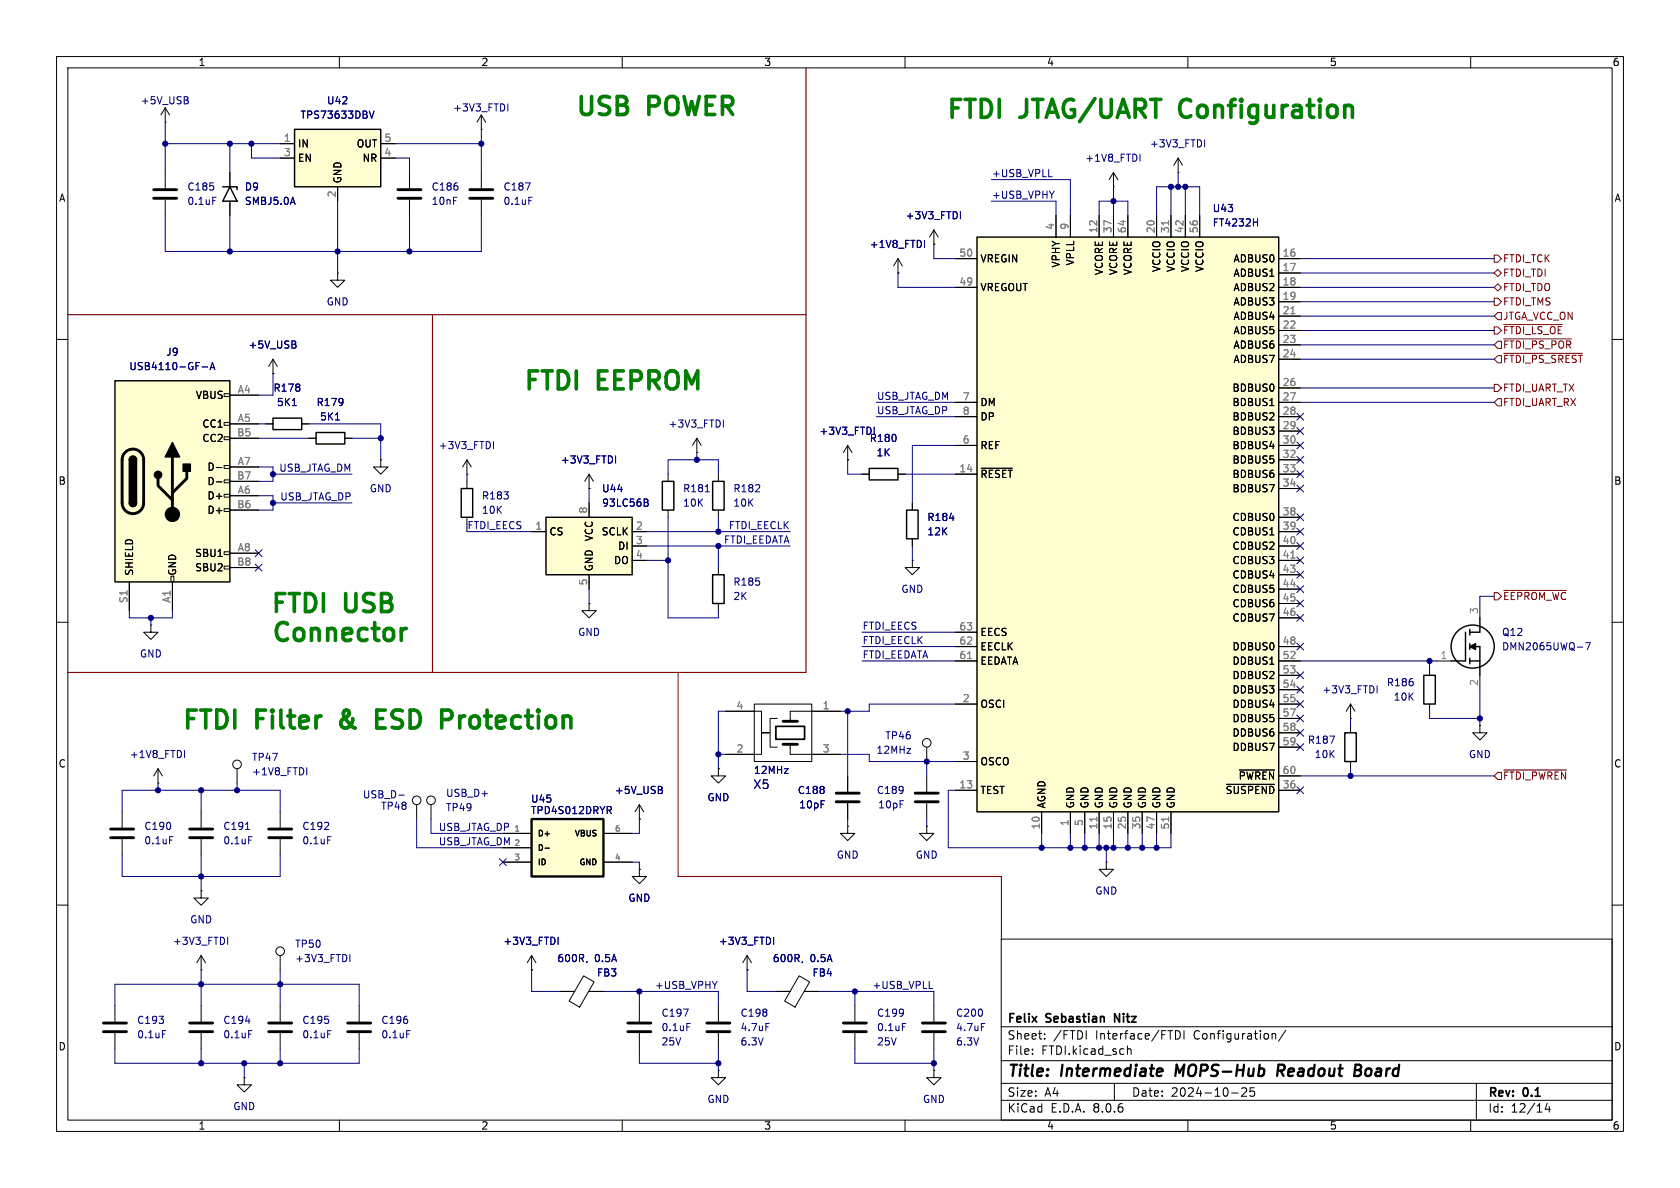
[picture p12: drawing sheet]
<svg xmlns="http://www.w3.org/2000/svg" width="297mm" height="210mm" viewBox="0 0 297 210" stroke-linecap="round" stroke-linejoin="round" font-family="sans-serif">
<defs><g id="words">
<g font-size="4.4" fill="#008000">
<text x="101.4" y="21.3">USB</text>
<text x="114.6" y="21.3">POWER</text>
<text x="166.9" y="21.8">FTDI</text>
<text x="180.5" y="21.8">JTAG/UART</text>
<text x="209.8" y="21.8">Configuration</text>
<text x="92.2" y="69.9">FTDI</text>
<text x="105.7" y="69.9">EEPROM</text>
<text x="47.5" y="109.2">FTDI</text>
<text x="61" y="109.2">USB</text>
<text x="47.6" y="114.3">Connector</text>
<text x="31.8" y="129.8">FTDI</text>
<text x="45.3" y="129.8">Filter</text>
<text x="61.4" y="129.8">&amp;</text>
<text x="69" y="129.8">ESD</text>
<text x="81.8" y="129.8">Protection</text>
</g>
<g font-size="2.8">
<text x="178" y="190.9">Title:</text>
<text x="187.7" y="190.9">Intermediate</text>
<text x="208.7" y="190.9">MOPS-Hub</text>
<text x="227.4" y="190.9">Readout</text>
<text x="241.9" y="190.9">Board</text>
</g>
<text font-size="2.1" fill="#000080" x="133.1" y="139.7">X5</text>
<g font-size="2.1">
<text x="178" y="184">Sheet:</text>
<text x="178" y="181.2">Felix</text>
<text x="185" y="181.2">Sebastian</text>
<text x="186.2" y="184">/FTDI</text>
<text x="193.7" y="184">Interface/FTDI</text>
<text x="197.7" y="181.2">Nitz</text>
<text x="211.2" y="184">Configuration/</text>
<text x="178" y="186.7">File:</text>
<text x="184.1" y="186.7">FTDI.kicad_sch</text>
<text x="178" y="196.9">KiCad</text>
<text x="178" y="194.1">Size:</text>
<text x="184.7" y="194.1">A4</text>
<text x="185.7" y="196.9">E.D.A.</text>
<text x="193.3" y="196.9">8.0.6</text>
<text x="200" y="194.1">Date:</text>
<text x="207" y="194.1">2024-10-25</text>
<text x="263" y="194.3">Rev:</text>
<text x="263" y="196.9">Id:</text>
<text x="267.1" y="196.9">12/14</text>
<text x="269.4" y="194.3">0.1</text>
</g>
<g font-size="1.8">
<text x="35" y="11.9">1</text>
<text x="85" y="11.9">2</text>
<text x="135" y="11.9">3</text>
<text x="185" y="11.9">4</text>
<text x="235" y="11.9">5</text>
<text x="285" y="11.9">6</text>
<text x="52.6" y="26.3">IN</text>
<text x="52.6" y="28.8">EN</text>
<text x="63" y="26.3">OUT</text>
<text x="64" y="28.8">NR</text>
<text x="10.3" y="35.9">A</text>
<text x="60.6" y="32.5" transform="rotate(-90 60.6 32.5)">GND</text>
<text x="285.3" y="35.9">A</text>
<text x="173.2" y="46.6">VREGIN</text>
<text x="187.6" y="47.4" transform="rotate(-90 187.6 47.4)">VPHY</text>
<text x="190.1" y="47" transform="rotate(-90 190.1 47)">VPLL</text>
<text x="218" y="46.6">ADBUS0</text>
<text x="173.2" y="51.7">VREGOUT</text>
<text x="195.2" y="48.7" transform="rotate(-90 195.2 48.7)">VCORE</text>
<text x="197.7" y="48.7" transform="rotate(-90 197.7 48.7)">VCORE</text>
<text x="200.3" y="48.7" transform="rotate(-90 200.3 48.7)">VCORE</text>
<text x="205.3" y="48.2" transform="rotate(-90 205.3 48.2)">VCCIO</text>
<text x="207.9" y="48.2" transform="rotate(-90 207.9 48.2)">VCCIO</text>
<text x="210.4" y="48.2" transform="rotate(-90 210.4 48.2)">VCCIO</text>
<text x="213" y="48.2" transform="rotate(-90 213 48.2)">VCCIO</text>
<text x="218" y="49.1">ADBUS1</text>
<text x="218" y="51.7">ADBUS2</text>
<text x="218" y="54.2">ADBUS3</text>
<text x="218" y="56.7">ADBUS4</text>
<text x="218" y="59.3">ADBUS5</text>
<text x="218" y="61.8">ADBUS6</text>
<text x="218" y="64.4">ADBUS7</text>
<text x="34.5" y="70.7">VBUS</text>
<text x="173.2" y="72">DM</text>
<text x="217.8" y="69.4">BDBUS0</text>
<text x="217.8" y="72">BDBUS1</text>
<text x="35.7" y="75.8">CC1</text>
<text x="173.2" y="74.5">DP</text>
<text x="217.8" y="74.5">BDBUS2</text>
<text x="217.8" y="77.1">BDBUS3</text>
<text x="35.7" y="78.3">CC2</text>
<text x="36.6" y="83.4">D-</text>
<text x="173.2" y="79.6">REF</text>
<text x="217.8" y="79.6">BDBUS4</text>
<text x="217.8" y="82.1">BDBUS5</text>
<text x="10.3" y="85.9">B</text>
<text x="36.6" y="88.5">D+</text>
<text x="36.6" y="86">D-</text>
<text x="173.2" y="84.7">~{RESET}</text>
<text x="217.8" y="84.7">BDBUS6</text>
<text x="217.8" y="87.2">BDBUS7</text>
<text x="285.3" y="85.9">B</text>
<text x="36.6" y="91">D+</text>
<text x="97" y="94.8">CS</text>
<text x="105" y="95.8" transform="rotate(-90 105 95.8)">VCC</text>
<text x="106.3" y="94.8">SCLK</text>
<text x="217.8" y="92.3">CDBUS0</text>
<text x="217.8" y="94.8">CDBUS1</text>
<text x="23.7" y="101.9" transform="rotate(-90 23.7 101.9)">SHIELD</text>
<text x="31.3" y="101.9" transform="rotate(-90 31.3 101.9)">GND</text>
<text x="34.4" y="98.7">SBU1</text>
<text x="34.4" y="101.2">SBU2</text>
<text x="105" y="101.1" transform="rotate(-90 105 101.1)">GND</text>
<text x="108.4" y="99.9">DO</text>
<text x="109.2" y="97.4">DI</text>
<text x="217.8" y="97.4">CDBUS2</text>
<text x="217.8" y="99.9">CDBUS3</text>
<text x="217.8" y="102.5">CDBUS4</text>
<text x="217.8" y="105">CDBUS5</text>
<text x="217.8" y="107.5">CDBUS6</text>
<text x="173.2" y="112.6">EECS</text>
<text x="217.8" y="110.1">CDBUS7</text>
<text x="173.2" y="117.7">EEDATA</text>
<text x="173.2" y="115.2">EECLK</text>
<text x="217.8" y="115.2">DDBUS0</text>
<text x="217.8" y="117.7">DDBUS1</text>
<text x="173.2" y="125.3">OSCI</text>
<text x="217.8" y="120.2">DDBUS2</text>
<text x="217.8" y="122.8">DDBUS3</text>
<text x="217.8" y="125.3">DDBUS4</text>
<text x="217.8" y="127.9">DDBUS5</text>
<text x="217.8" y="130.4">DDBUS6</text>
<text x="10.3" y="135.9">C</text>
<text x="173.2" y="135.5">OSCO</text>
<text x="217.8" y="132.9">DDBUS7</text>
<text x="285.3" y="135.9">C</text>
<text x="173.2" y="140.6">TEST</text>
<text x="185" y="143" transform="rotate(-90 185 143)">AGND</text>
<text x="190.1" y="143" transform="rotate(-90 190.1 143)">GND</text>
<text x="192.6" y="143" transform="rotate(-90 192.6 143)">GND</text>
<text x="195.2" y="143" transform="rotate(-90 195.2 143)">GND</text>
<text x="197.7" y="143" transform="rotate(-90 197.7 143)">GND</text>
<text x="200.3" y="143" transform="rotate(-90 200.3 143)">GND</text>
<text x="202.8" y="143" transform="rotate(-90 202.8 143)">GND</text>
<text x="205.3" y="143" transform="rotate(-90 205.3 143)">GND</text>
<text x="207.9" y="143" transform="rotate(-90 207.9 143)">GND</text>
<text x="216.6" y="140.6">~{SUSPEND}</text>
<text x="218.9" y="138">~{PWREN}</text>
<text x="10.3" y="185.9">D</text>
<text x="285.3" y="185.9">D</text>
<text x="35" y="199.9">1</text>
<text x="85" y="199.9">2</text>
<text x="135" y="199.9">3</text>
<text x="185" y="199.9">4</text>
<text x="235" y="199.9">5</text>
<text x="285" y="199.9">6</text>
</g>
<g font-size="1.8" fill="#000084">
<text x="24.8" y="18.6">+5V_USB</text>
<text x="53" y="21.2">TPS73633DBV</text>
<text x="80" y="19.9">+3V3_FTDI</text>
<text x="191.8" y="28.8">+1V8_FTDI</text>
<text x="203.2" y="26.3">+3V3_FTDI</text>
<text x="33" y="36.4">0.1uF</text>
<text x="43.2" y="36.4">SMBJ5.0A</text>
<text x="76.2" y="36.4">10nF</text>
<text x="88.9" y="36.4">0.1uF</text>
<text x="160" y="39">+3V3_FTDI</text>
<text x="214.3" y="40.2">FT4232H</text>
<text x="153.7" y="44">+1V8_FTDI</text>
<text x="57.7" y="54.2">GND</text>
<text x="22.8" y="65.6">USB4110-GF-A</text>
<text x="43.8" y="61.8">+5V_USB</text>
<text x="48.9" y="72">5K1</text>
<text x="56.5" y="74.5">5K1</text>
<text x="118.1" y="75.8">+3V3_FTDI</text>
<text x="144.8" y="77.1">+3V3_FTDI</text>
<text x="77.5" y="79.6">+3V3_FTDI</text>
<text x="99" y="82.1">+3V3_FTDI</text>
<text x="153.7" y="78.3">R180</text>
<text x="154.9" y="80.9">1K</text>
<text x="65.3" y="87.2">GND</text>
<text x="106.3" y="89.8">93LC56B</text>
<text x="120.7" y="89.8">10K</text>
<text x="129.5" y="89.8">10K</text>
<text x="85.1" y="91">10K</text>
<text x="163.8" y="94.8">12K</text>
<text x="129.5" y="106.3">2K</text>
<text x="159.3" y="105">GND</text>
<text x="102.1" y="112.6">GND</text>
<text x="24.6" y="116.4">GND</text>
<text x="265.4" y="115.2">DMN2065UWQ-7</text>
<text x="233.7" y="122.8">+3V3_FTDI</text>
<text x="246.3" y="124.1">10K</text>
<text x="22.8" y="134.2">+1V8_FTDI</text>
<text x="44.5" y="137.3">+1V8_FTDI</text>
<text x="133.2" y="137">12MHz</text>
<text x="154.8" y="133.5">12MHz</text>
<text x="232.3" y="134.2">10K</text>
<text x="259.6" y="134.2">GND</text>
<text x="64" y="141.3">USB_D-</text>
<text x="78.7" y="141.1">USB_D+</text>
<text x="93.8" y="142.1">U45</text>
<text x="108.6" y="140.6">+5V_USB</text>
<text x="125" y="141.8">GND</text>
<text x="141.2" y="143.1">10pF</text>
<text x="155.2" y="143.1">10pF</text>
<text x="25.4" y="149.5">0.1uF</text>
<text x="39.4" y="149.5">0.1uF</text>
<text x="53.3" y="149.5">0.1uF</text>
<text x="93.8" y="144.1">TPD4S012DRYR</text>
<text x="147.8" y="152">GND</text>
<text x="161.8" y="152">GND</text>
<text x="111" y="159.6">GND</text>
<text x="193.5" y="158.3">GND</text>
<text x="30.5" y="167.2">+3V3_FTDI</text>
<text x="33.5" y="163.4">GND</text>
<text x="88.9" y="167.2">+3V3_FTDI</text>
<text x="127" y="167.2">+3V3_FTDI</text>
<text x="52.1" y="170.3">+3V3_FTDI</text>
<text x="98.4" y="170.3">600R,</text>
<text x="105.1" y="170.3">0.5A</text>
<text x="136.5" y="170.3">600R,</text>
<text x="143.2" y="170.3">0.5A</text>
<text x="24.1" y="183.7">0.1uF</text>
<text x="39.4" y="183.7">0.1uF</text>
<text x="53.3" y="183.7">0.1uF</text>
<text x="67.3" y="183.7">0.1uF</text>
<text x="116.8" y="182.5">0.1uF</text>
<text x="130.8" y="182.5">4.7uF</text>
<text x="154.9" y="182.5">0.1uF</text>
<text x="168.9" y="182.5">4.7uF</text>
<text x="41.1" y="196.4">GND</text>
<text x="125" y="195.2">GND</text>
<text x="163.1" y="195.2">GND</text>
</g>
<g font-size="1.8" fill="#000080">
<text x="57.7" y="18.6">U42</text>
<text x="33" y="33.9">C185</text>
<text x="43.2" y="33.9">D9</text>
<text x="76.2" y="33.9">C186</text>
<text x="88.9" y="33.9">C187</text>
<text x="175.3" y="31.4">+USB_VPLL</text>
<text x="175.3" y="35.2">+USB_VPHY</text>
<text x="214.3" y="37.7">U43</text>
<text x="29.3" y="63.1">J9</text>
<text x="48.2" y="69.4">R178</text>
<text x="55.9" y="72">R179</text>
<text x="154.9" y="70.8">USB_JTAG_DM</text>
<text x="154.9" y="73.3">USB_JTAG_DP</text>
<text x="49.3" y="83.5">USB_JTAG_DM</text>
<text x="49.4" y="88.6">USB_JTAG_DP</text>
<text x="85.1" y="88.5">R183</text>
<text x="106.3" y="87.2">U44</text>
<text x="120.7" y="87.2">R181</text>
<text x="129.5" y="87.2">R182</text>
<text x="82.5" y="93.6">FTDI_EECS</text>
<text x="128.7" y="93.6">FTDI_EECLK</text>
<text x="163.8" y="92.3">R184</text>
<text x="127.9" y="96.2">FTDI_EEDATA</text>
<text x="129.5" y="103.7">R185</text>
<text x="152.4" y="114">FTDI_EECLK</text>
<text x="152.4" y="111.4">FTDI_EECS</text>
<text x="265.4" y="112.6">Q12</text>
<text x="152.4" y="116.5">FTDI_EEDATA</text>
<text x="245.1" y="121.5">R186</text>
<text x="156.4" y="130.9">TP46</text>
<text x="231.1" y="131.7">R187</text>
<text x="44.5" y="134.7">TP47</text>
<text x="67.3" y="143.4">TP48</text>
<text x="78.7" y="143.6">TP49</text>
<text x="140.9" y="140.6">C188</text>
<text x="154.9" y="140.6">C189</text>
<text x="25.4" y="146.9">C190</text>
<text x="39.4" y="146.9">C191</text>
<text x="53.3" y="146.9">C192</text>
<text x="77.5" y="147">USB_JTAG_DP</text>
<text x="77.5" y="149.5">USB_JTAG_DM</text>
<text x="52.1" y="167.7">TP50</text>
<text x="105.4" y="172.8">FB3</text>
<text x="143.5" y="172.8">FB4</text>
<text x="115.7" y="174.9">+USB_VPHY</text>
<text x="116.8" y="179.9">C197</text>
<text x="130.8" y="179.9">C198</text>
<text x="154.1" y="174.9">+USB_VPLL</text>
<text x="154.9" y="179.9">C199</text>
<text x="168.9" y="179.9">C200</text>
<text x="24.1" y="181.2">C193</text>
<text x="39.4" y="181.2">C194</text>
<text x="53.3" y="181.2">C195</text>
<text x="67.3" y="181.2">C196</text>
<text x="116.8" y="185">25V</text>
<text x="130.8" y="185">6.3V</text>
<text x="154.9" y="185">25V</text>
<text x="168.9" y="185">6.3V</text>
</g>
<g font-size="1.8" fill="#808080">
<text x="50.1" y="25.1">1</text>
<text x="50.1" y="27.7">3</text>
<text x="67.9" y="27.7">4</text>
<text x="67.9" y="25.1">5</text>
<text x="59.4" y="35" transform="rotate(-90 59.4 35)">2</text>
<text x="186.4" y="40.7" transform="rotate(-90 186.4 40.7)">4</text>
<text x="189" y="40.7" transform="rotate(-90 189 40.7)">9</text>
<text x="194.1" y="41.3" transform="rotate(-90 194.1 41.3)">12</text>
<text x="196.6" y="41.3" transform="rotate(-90 196.6 41.3)">37</text>
<text x="199.1" y="41.3" transform="rotate(-90 199.1 41.3)">64</text>
<text x="204.2" y="41.3" transform="rotate(-90 204.2 41.3)">20</text>
<text x="206.8" y="41.3" transform="rotate(-90 206.8 41.3)">31</text>
<text x="209.3" y="41.3" transform="rotate(-90 209.3 41.3)">42</text>
<text x="211.8" y="41.3" transform="rotate(-90 211.8 41.3)">56</text>
<text x="169.5" y="45.5">50</text>
<text x="226.7" y="45.5">16</text>
<text x="169.5" y="50.5">49</text>
<text x="226.7" y="48">17</text>
<text x="226.7" y="50.5">18</text>
<text x="226.7" y="53.1">19</text>
<text x="226.7" y="55.6">21</text>
<text x="226.7" y="58.2">22</text>
<text x="226.7" y="60.7">23</text>
<text x="226.7" y="63.2">24</text>
<text x="41.9" y="69.6">A4</text>
<text x="170.1" y="70.9">7</text>
<text x="226.7" y="68.3">26</text>
<text x="226.7" y="70.9">27</text>
<text x="41.8" y="77.2">B5</text>
<text x="41.9" y="74.7">A5</text>
<text x="170.1" y="73.4">8</text>
<text x="226.7" y="73.4">28</text>
<text x="226.7" y="75.9">29</text>
<text x="41.9" y="82.3">A7</text>
<text x="169.5" y="83.6">14</text>
<text x="170.1" y="78.5">6</text>
<text x="226.7" y="78.5">30</text>
<text x="226.7" y="81">32</text>
<text x="226.7" y="83.6">33</text>
<text x="41.8" y="89.9">B6</text>
<text x="41.8" y="84.8">B7</text>
<text x="41.9" y="87.4">A6</text>
<text x="226.7" y="86.1">34</text>
<text x="94.5" y="93.7">1</text>
<text x="103.9" y="90.9" transform="rotate(-90 103.9 90.9)">8</text>
<text x="112.3" y="93.7">2</text>
<text x="226.7" y="91.2">38</text>
<text x="226.7" y="93.7">39</text>
<text x="41.8" y="100.1">B8</text>
<text x="41.9" y="97.5">A8</text>
<text x="112.3" y="96.3">3</text>
<text x="112.3" y="98.8">4</text>
<text x="226.7" y="96.3">40</text>
<text x="226.7" y="98.8">41</text>
<text x="226.7" y="101.3">43</text>
<text x="22.6" y="106.7" transform="rotate(-90 22.6 106.7)">S1</text>
<text x="30.2" y="106.7" transform="rotate(-90 30.2 106.7)">A1</text>
<text x="103.9" y="103.6" transform="rotate(-90 103.9 103.6)">5</text>
<text x="226.7" y="103.9">44</text>
<text x="226.7" y="106.4">45</text>
<text x="169.5" y="111.5">63</text>
<text x="226.7" y="109">46</text>
<text x="261.4" y="108.7" transform="rotate(-90 261.4 108.7)">3</text>
<text x="169.5" y="116.6">61</text>
<text x="169.5" y="114">62</text>
<text x="226.7" y="114">48</text>
<text x="226.7" y="116.6">52</text>
<text x="226.7" y="119.1">53</text>
<text x="254.6" y="116.6">1</text>
<text x="130.1" y="125.5">4</text>
<text x="145.3" y="125.5">1</text>
<text x="170.1" y="124.2">2</text>
<text x="226.7" y="121.7">54</text>
<text x="226.7" y="124.2">55</text>
<text x="261.4" y="121.4" transform="rotate(-90 261.4 121.4)">2</text>
<text x="226.7" y="126.7">57</text>
<text x="226.7" y="129.3">58</text>
<text x="226.7" y="131.8">59</text>
<text x="130.1" y="133.1">2</text>
<text x="145.3" y="133.1">3</text>
<text x="170.1" y="134.4">3</text>
<text x="226.7" y="136.9">60</text>
<text x="169.5" y="139.4">13</text>
<text x="226.7" y="139.4">36</text>
<text x="183.9" y="146.7" transform="rotate(-90 183.9 146.7)">10</text>
<text x="189" y="146.1" transform="rotate(-90 189 146.1)">1</text>
<text x="191.5" y="146.1" transform="rotate(-90 191.5 146.1)">5</text>
<text x="194.1" y="146.7" transform="rotate(-90 194.1 146.7)">11</text>
<text x="196.6" y="146.7" transform="rotate(-90 196.6 146.7)">15</text>
<text x="199.1" y="146.7" transform="rotate(-90 199.1 146.7)">25</text>
<text x="201.7" y="146.7" transform="rotate(-90 201.7 146.7)">35</text>
<text x="204.2" y="146.7" transform="rotate(-90 204.2 146.7)">47</text>
<text x="206.8" y="146.7" transform="rotate(-90 206.8 146.7)">51</text>
</g>
<g font-size="1.8" fill="#800000">
<text x="265.6" y="46.6">FTDI_TCK</text>
<text x="265.6" y="51.7">FTDI_TDO</text>
<text x="265.6" y="49.1">FTDI_TDI</text>
<text x="265.6" y="56.7">JTGA_VCC_ON</text>
<text x="265.6" y="54.2">FTDI_TMS</text>
<text x="265.6" y="59.3">~{FTDI_LS_OE}</text>
<text x="265.6" y="61.8">~{FTDI_PS_POR}</text>
<text x="265.6" y="64.4">~{FTDI_PS_SREST}</text>
<text x="265.6" y="72">FTDI_UART_RX</text>
<text x="265.6" y="69.4">FTDI_UART_TX</text>
<text x="265.6" y="106.3">~{EEPROM_WC}</text>
<text x="265.6" y="138">~{FTDI_PWREN}</text>
</g>
<g font-size="1.4" fill="#808080">
<text x="90.8" y="147.1">1</text>
<text x="90.8" y="149.6">2</text>
<text x="108.6" y="147.1">6</text>
<text x="90.8" y="152.1">3</text>
<text x="108.6" y="152.1">4</text>
</g>
<g font-size="1.4">
<text x="95" y="148.1">D+</text>
<text x="101.5" y="148.1">VBUS</text>
<text x="95" y="150.6">D-</text>
<text x="95" y="153.1">ID</text>
<text x="102.3" y="153.1">GND</text>
</g>
</g></defs>
<g fill="none" stroke="#000" stroke-width=".18">
<path d="M10 10h277v190h-277zM12 12h273v186h-273zM60 10v2M110 10v2M160 10v2M210 10v2M260 10v2M10 60h2M285 60h2M118.1 83.8v1.3M118.1 90.2v1.2M127 83.8v1.3"/>
<path d="M127 90.2v1.2M161.3 99.1v1.2h1.3l-1.3 1.3-1.3-1.3h1.3M161.3 99.1h.1M161.3 88.9v1.3M161.3 95.3v1.2M10 110h2M285 110h2M10 160h2M285 160h2M177 166h108v32h-108zM60 198v2M110 198v2"/>
<path d="M160 198v2M177 194.5h108M177 191.5h108M177 187.5h108M177 181.5h108M182.5 186.3v.1M182.5 185.5v.1M184.7 183.6v.1M184.7 182.8v.1M192 182.2v1.5M197 191.5v3M199.3 184.9v1.5"/>
<path d="M199.3 185.5l.2-.1 .4 .1 .1 .9M207.8 182.2a.76 .76 0 0 1 .9 .7 .76 .76 0 0 1-.9 .8zM209.3 182.2v1.5M210 198v2M217.7 193.2h1.2M219.5 192.4l.6-.1 .2 .1 .1 .3-.9 1.1h.9M221.7 192.3h-.7v.7l.2-.1h.5l.1 .3-.1 .5-.2 .1-.5-.1M225 182.8h.5v.9M227.3 182.1l-1.3 2M260 198v2M261 191.5v6.5M273.5 195l-.3 1.1h.9"/>
<path d="M273.9 195.6v1"/>
</g>
<path d="M205.3 188.9l.2 .1v.4l-1 .1M205.3 190.1l-.2 .1M208 188.2l-.2 2M226.4 189.3l.5 .9M226.8 188.2h-.8l-.2 2M226.9 189.2l-1 .1M239.5 189.2h.7M239.6 188.2h.7a.49 .49 0 0 1 .3 .5 .49 .49 0 0 1-.4 .5M240.2 189.2l.3 .1a.58 .58 0 0 1-.3 .9h-.8" fill="none" stroke="#000" stroke-width=".4"/>
<path d="M197.1 180.7v-1.5l.8 1.5" fill="none" stroke="#000" stroke-width=".3"/>
<path d="M117.1 85.1h2v5.1h-2zM126 85.1h2v5.1h-2zM160.3 90.2h2v5.1h-2z" fill="none" stroke="#000" stroke-width=".25"/>
<path d="M124.7 86.9h.7M167.9 91.6h.8" fill="none" stroke="#000080" stroke-width=".18"/>
<path d="M20.3 67.3h20.3v35.6h-20.3z" fill="#fffed0"/>
<g fill="none" stroke="#000" stroke-width=".18">
<path d="M165.1 43.2h.1M165.1 40.6l-.8 1.3M165.1 40.6v2.6M165.1 40.6l.8 1.3M39.6 77.2h1v.5h-1zM39.6 74.7h1v.5h-1zM39.6 69.6h1v.5h-1zM40.6 69.9h5.1M40.6 74.9h5.1M40.6 77.5h5.1M123.2 77.5l-.8 1.2M123.2 77.5v2.5"/>
<path d="M123.2 77.5l.8 1.2M38.3 82.6h.9M38.3 85.2h.9M39.6 97.5h1v.5h-1zM39.6 89.9h1v.5h-1zM39.6 87.4h1v.5h-1zM39.6 84.8h1v.5h-1zM39.6 82.3h1v.5h-1zM40.6 87.6h5.1M40.6 82.6h5.1M40.6 97.8h5.1M40.6 90.2h5.1"/>
<path d="M40.6 85.1h5.1M82.5 83.8h.1M82.5 81.3l-.7 1.3M82.5 81.3v2.5M82.5 85.1v1.3M82.5 91.4v1.3M82.5 81.3l.8 1.3M123.2 80h.1M22.9 102.9v5.1M30.2 101.9h.5v1h-.5zM30.5 102.9v5.1M39.6 100.1h1v.5h-1z"/>
<path d="M40.6 100.3h5.1M127 100.3v1.3M127 106.7v1.3M113 153.7v1.2h1.3l-1.3 1.3-1.2-1.3h1.2M113 153.7h.1M113 144.8h.1M113 142.2v2.6M113 142.2l-.7 1.3M113 142.2l.8 1.3M94 171.5h.1M94 168.9l-.8 1.3M94 168.9v2.6"/>
<path d="M94 168.9l.7 1.3M113 177.8v2.8M113 182.6v2.8"/>
</g>
<path d="M20.3 67.3h20.3v35.6h-20.3zM22.9 88.9a.64 .64 0 0 0 .6 .6 .64 .64 0 0 0 .6-.6M22.9 81.3a.64 .64 0 0 1 .6-.7 .64 .64 0 0 1 .6 .7M81.5 86.4h2.1v5h-2.1zM126 101.6h2v5.1h-2z" fill="none" stroke="#000" stroke-width=".25"/>
<path d="M22.1 79.9a1.9 1.9 0 0 1 2.1-.4 1.9 1.9 0 0 1 1.2 1.8v7.6a1.91 1.91 0 0 1-1.9 1.9 1.91 1.91 0 0 1-1.9-1.9v-7.8l.2-.6zM27.9 84.6v1.3l2.6 2.5M30.5 80.8v10.1M33 83.3v1.3l-2.5 2.5M111 182.4h4.1M111 180.8h4.1" fill="none" stroke="#000" stroke-width=".51"/>
<g fill="#000" stroke="#000" stroke-width=".25">
<path d="M22.9 88.9h1.2a.64 .64 0 0 1-.6 .6 .64 .64 0 0 1-.6-.6zM22.9 81.3h1.2v7.6h-1.2zM23 80.8a.64 .64 0 0 1 .7-.1 .64 .64 0 0 1 .4 .6h-1.2zM30.5 78.2l1.2 2.6h-2.5zM32.4 82h1.3v1.3h-1.3z"/>
<circle cx="27.9" cy="83.9" r=".63"/>
</g>
<circle cx="30.5" cy="90.9" r="1.27" fill="#000" stroke="#000" stroke-width=".18"/>
<path d="M169.8 37.4v1.3M35.7 64.9h1M37.1 65.3l.5-1.2 .4 1.2M37.3 65h.6M87.2 78v1.3M127.9 74.2v1.3M116.8 139.6l.3 .3v.3l-.2 .1M116.9 139.1l.2 .2-.2 .3M98.7 165.7v1.2M121.4 180.9h.6" fill="none" stroke="#000084" stroke-width=".18"/>
<path d="M120.8 178.4h.9l-.6 1.2" fill="none" stroke="#000080" stroke-width=".18"/>
<path d="M94 144.8h12.7v10.1h-12.7z" fill="#fffed0"/>
<path d="M94 144.8h12.7v10.1h-12.7z" fill="none" stroke="#000" stroke-width=".41"/>
<g fill="none" stroke="#000" stroke-width=".18">
<path d="M29.2 19.1v2.5M29.2 19.1l-.8 1.2M29.2 19.1l.8 1.2M29.2 21.6h.1M29.2 30.5v2.8M29.2 35.3v2.8M158.7 48.3h.1M158.7 45.7l-.7 1.3M158.7 45.7v2.6M158.7 45.7l.8 1.3M47 74.9h1.3M48.3 66h.1"/>
<path d="M48.3 63.5l-.8 1.3M48.3 63.5v2.5M48.3 63.5l.7 1.3M53.3 74.9h1.3M149.9 78.7l-.8 1.3M149.9 78.7v2.6M149.9 78.7l.7 1.3M104.1 86.4h.1M104.1 83.8l-.7 1.3M104.1 83.8v2.6M104.1 83.8l.8 1.3M149.9 81.3h.1"/>
<path d="M152.4 83.8h1.3M158.7 83.8h1.3M73.7 142.2v2.6M76.2 142.2v2.6M88.9 147.3h5.1M88.9 149.9h5.1M88.9 152.4h5.1M96.4 149.9h.7M106.7 147.3h5.1M106.7 152.4h5.1M99.1 175.3h2.5M103.2 172.5l1.8 1.1-2.5 4.4-1.9-1z"/>
<path d="M104.1 175.3h2.6M43.2 190.5v1.3h1.2l-1.2 1.2-1.3-1.2h1.3M43.2 190.5h.1M165.1 189.2v1.3h1.3l-1.3 1.3-1.3-1.3h1.3M165.1 189.2h.1"/>
<circle cx="73.7" cy="141.5" r=".76"/>
<circle cx="76.2" cy="141.5" r=".76"/>
</g>
<g fill="none" stroke="#000084" stroke-width=".18">
<path d="M33 17.7l.3 .2-.1 .3-.1 .2M33.1 17.2l.1 .1-.1 .3M37.6 34.9h.6M163.4 42.5v1.3M51.7 71.7h.7M52 60.9l.3 .2v.3l-.2 .1M52.2 60.3l.1 .2-.1 .3M154.5 75.5v1.3M108.8 80.6v1.3M70.5 140.6h1M107.7 143.2l.4 .6M108 142.6l.1 .2-.1 .4"/>
<path d="M103.8 169.9l-.1 .3"/>
</g>
<path d="M48.3 73.9h5v2h-5zM153.7 82.8h5v2h-5z" fill="none" stroke="#000" stroke-width=".25"/>
<path d="M27.2 35.1h4M27.2 33.5h4" fill="none" stroke="#000" stroke-width=".51"/>
<path d="M96.5 91.4h15.3v10.2h-15.3z" fill="#fffed0"/>
<path d="M55.9 76.5h5.1v2h-5.1zM96.5 91.4h15.3v10.2h-15.3z" fill="none" stroke="#000" stroke-width=".25"/>
<g fill="none" stroke="#000" stroke-width=".18">
<path d="M72.4 30.5v2.8M72.4 35.3v2.8M85.1 22.9h.1M85.1 20.3v2.6M85.1 30.5v2.8M85.1 35.3v2.8M85.1 20.3l-.8 1.3M85.1 20.3l.8 1.3M196.8 33h.1M196.8 30.5l-.7 1.3M196.8 30.5v2.5M196.8 30.5l.8 1.3"/>
<path d="M208.3 30.5h.1M208.3 27.9l-.8 1.3M208.3 27.9v2.6M208.3 27.9l.7 1.3M59.7 48.3v1.2h1.3l-1.3 1.3-1.3-1.3h1.3M59.7 48.3h.1M54.6 77.5h1.3M61 77.5h1.2M67.3 81.3v1.3h1.3l-1.3 1.2-1.3-1.2h1.3M67.3 81.3h.1M94 94h2.5M104.1 88.9v2.5"/>
<path d="M111.8 94h2.5M111.8 96.5h2.5M111.8 99.1h2.5M104.1 106.7v1.3h1.3l-1.3 1.2-1.2-1.2h1.2M104.1 106.7h.1M104.1 101.6v2.5M41.9 135.9v2.5M49.5 143.5v2.8M49.5 148.3v2.8M49.5 177.8v2.8M127 177.8v2.8M132.1 171.5h.1"/>
<path d="M132.1 168.9l-.8 1.3M132.1 168.9v2.6M132.1 168.9l.7 1.3M137.2 175.3h2.5M141.3 172.5l1.8 1.1-2.5 4.4-1.9-1zM142.2 175.3h2.6M151.1 177.8v2.8M165.1 177.8v2.8M49.5 182.6v2.8M127 189.2v1.3h1.3l-1.3 1.3-1.3-1.3h1.3M127 189.2h.1M127 182.6v2.8"/>
<path d="M151.1 182.6v2.8M165.1 182.6v2.8"/>
<circle cx="41.9" cy="135.1" r=".76"/>
</g>
<g fill="none" stroke="#000084" stroke-width=".18">
<path d="M89.8 18.4v1.2M93.5 34.9h.6M201.5 27.2v1.3M213 24.7v1.3M59.3 74.2h.7M113.9 88.2l.6 .1v.3l-.2 .2M113.9 88.8h.4M114.3 88.8l.3 .3-.1 .3-.6 .1M54.2 135.7v1.3M57.9 147.9h.6M136.8 165.7v1.2M141.9 169.9l-.1 .3"/>
<path d="M57.9 182.2h.6M135.4 180.9h.6M159.5 180.9h.6M173.5 180.9h.6"/>
</g>
<g fill="none" stroke="#000" stroke-width=".51">
<path d="M70.4 35.1h4M70.4 33.5h4M83.1 35.1h4M83.1 33.5h4M47.5 148.1h4.1M47.5 146.6h4.1M47.5 182.4h4.1M47.5 180.8h4.1M125 182.4h4M125 180.8h4M149.1 182.4h4.1M149.1 180.8h4.1"/>
<path d="M163.1 182.4h4M163.1 180.8h4"/>
</g>
<path d="M92.9 32.3h.8l-.5 1.3" fill="none" stroke="#000080" stroke-width=".18"/>
<path d="M172.7 41.9h53.4v101.6h-53.4z" fill="#fffed0"/>
<path d="M39.4 33h2.5v.5M40.6 33l1.3 2.6h-2.5zM172.7 41.9h53.4v101.6h-53.4z" fill="none" stroke="#000" stroke-width=".25"/>
<g fill="none" stroke="#000" stroke-width=".18">
<path d="M40.6 30.5v2.5M40.6 35.6v2.5M186.7 38.1v3.8M189.2 38.1v3.8M194.3 38.1v3.8M196.8 38.1v3.8M199.4 38.1v3.8M204.5 38.1v3.8M207 38.1v3.8M209.5 38.1v3.8M212.1 38.1v3.8M168.9 45.7h3.8"/>
<path d="M168.9 50.8h3.8M226.1 45.7h3.8M226.1 48.3h3.8M226.1 50.8h3.8M226.1 53.3h3.8M226.1 55.9h3.8M226.1 58.4h3.8M168.9 71.1h3.8M168.9 73.7h3.8M168.9 78.7h3.8M224.5 71.7h.7M226.1 61h3.8"/>
<path d="M226.1 63.5h3.8M226.1 68.6h3.8M226.1 71.1h3.8M226.1 73.7h3.8M226.1 76.2h3.8M226.1 78.7h3.8M168.9 83.8h3.8M173.5 82.8h5.4M226.1 83.8h3.8M226.1 81.3h3.8M226.1 86.4h3.8M226.1 91.4h3.8"/>
<path d="M226.1 94h3.8M226.1 96.5h3.8M226.1 99.1h3.8M26.7 110.5v1.3h1.2l-1.2 1.2-1.3-1.2h1.3M26.7 110.5h.1M168.9 114.3h3.8M168.9 116.8h3.8M168.9 111.8h3.8M226.1 101.6h3.8M226.1 104.1h3.8M226.1 106.7h3.8M226.1 109.2h3.8"/>
<path d="M226.1 114.3h3.8M226.1 116.8h3.8M226.1 119.4h3.8M163.8 132.1v2.5M168.9 139.7h3.8M168.9 124.5h3.8M168.9 134.6h3.8M216.8 138.7h8.5M219.1 136.1h6.2M226.1 139.7h3.8M226.1 124.5h3.8M226.1 121.9h3.8"/>
<path d="M226.1 127h3.8M226.1 129.5h3.8M226.1 132.1h3.8M226.1 137.2h3.8M35.6 157.5v1.3h1.2l-1.2 1.2-1.3-1.2h1.3M35.6 157.5h.1M35.6 143.5v2.8M35.6 148.3v2.8M184.1 143.5v3.8M189.2 143.5v3.8M191.8 143.5v3.8M194.3 143.5v3.8"/>
<path d="M196.8 143.5v3.8M199.4 143.5v3.8M201.9 143.5v3.8M204.5 143.5v3.8M207 143.5v3.8M20.3 177.8v2.8M35.6 171.5h.1M35.6 168.9v2.6M35.6 168.9l-.8 1.3M35.6 168.9l.7 1.3M49.5 168.9v2.6M63.5 177.8v2.8"/>
<path d="M20.3 182.6v2.8M63.5 182.6v2.8"/>
<circle cx="163.8" cy="131.3" r=".76"/>
<circle cx="49.5" cy="168.1" r=".76"/>
</g>
<path d="M206.6 39v.8M228.2 55.5h.7M228.2 98.6h.7M171.1 116.4h.7M193.9 144.4v.8M206.6 144.4v.8" fill="none" stroke="#808080" stroke-width=".18"/>
<path d="M51.8 34.9l.4 1.2M221.6 39.3h.7M222.3 38.7v1.2M44 147.9h.6M40.2 165.7v1.2M61.9 168.7v1.3M28.7 182.2h.6M71.9 182.2h.6" fill="none" stroke="#000084" stroke-width=".18"/>
<path d="M33.5 148.1h4.1M33.5 146.6h4.1M18.3 182.4h4.1M18.3 180.8h4.1M61.5 182.4h4M61.5 180.8h4" fill="none" stroke="#000" stroke-width=".51"/>
<path d="M43.4 146.6h.7" fill="none" stroke="#000080" stroke-width=".18"/>
<path d="M52.1 22.9h15.2v10.1h-15.2z" fill="#fffed0"/>
<g fill="none" stroke="#000" stroke-width=".25">
<path d="M52.1 22.9h15.2v10.1h-15.2zM251.7 119.4h2v5.1h-2zM259.1 111.8v5h-2.6M259.8 116.8h1.8M259.8 111.3v1M259.8 113.8v1M259.8 116.3v1M259.8 114.3h1.8v5.1M261.6 109.2v2.6h-1.8M237.7 129.5h2.1v5.1h-2.1z"/>
<circle cx="260.4" cy="114.3" r="3.8"/>
</g>
<g fill="none" stroke="#000" stroke-width=".18">
<path d="M40.6 30.5v2.5M40.6 35.6v2.5M49.5 25.4h2.6M49.5 27.9h2.6M59.7 33v2.6M67.3 25.4h2.5M67.3 27.9h2.5M186.7 38.1v3.8M189.2 38.1v3.8M194.3 38.1v3.8M196.8 38.1v3.8M199.4 38.1v3.8"/>
<path d="M204.5 38.1v3.8M207 38.1v3.8M209.5 38.1v3.8M212.1 38.1v3.8M158.7 48.3h.1M165.1 43.2h.1M168.9 45.7h3.8M168.9 50.8h3.8M226.1 45.7h3.8M226.1 48.3h3.8M226.1 50.8h3.8M226.1 53.3h3.8"/>
<path d="M226.1 55.9h3.8M226.1 58.4h3.8M40.6 69.9h5.1M40.6 74.9h5.1M40.6 77.5h5.1M47 74.9h1.3M48.3 66h.1M53.3 74.9h1.3M54.6 77.5h1.3M61 77.5h1.2M168.9 71.1h3.8M168.9 73.7h3.8"/>
<path d="M168.9 78.7h3.8M224.5 71.7h.7M226.1 61h3.8M226.1 63.5h3.8M226.1 68.6h3.8M226.1 71.1h3.8M226.1 73.7h3.8M226.1 76.2h3.8M226.1 78.7h3.8M38.3 82.6h.9M38.3 85.2h.9M40.6 87.6h5.1"/>
<path d="M40.6 82.6h5.1M40.6 97.8h5.1M40.6 90.2h5.1M40.6 85.1h5.1M94 94h2.5M104.1 86.4h.1M104.1 88.9v2.5M111.8 94h2.5M111.8 96.5h2.5M111.8 99.1h2.5M149.9 81.3h.1M152.4 83.8h1.3"/>
<path d="M158.7 83.8h1.3M161.3 88.9v1.3M161.3 95.3v1.2M168.9 83.8h3.8M173.5 82.8h5.4M226.1 94h3.8M226.1 96.5h3.8M226.1 99.1h3.8M226.1 83.8h3.8M226.1 81.3h3.8M226.1 86.4h3.8M226.1 91.4h3.8"/>
<path d="M22.9 102.9v5.1M30.5 102.9v5.1M40.6 100.3h5.1M104.1 101.6v2.5M168.9 116.8h3.8M168.9 114.3h3.8M168.9 111.8h3.8M226.1 116.8h3.8M226.1 101.6h3.8M226.1 104.1h3.8M226.1 106.7h3.8M226.1 109.2h3.8"/>
<path d="M226.1 114.3h3.8M226.1 119.4h3.8M252.7 118.1v1.3M254 116.8h2.5M261.6 106.7v2.5M261.6 119.4v2.5M27.9 138.4h.1M27.9 135.9l-.7 1.3M27.9 135.9v2.5M27.9 135.9l.8 1.3M127 135.9v1.3h1.3l-1.3 1.2-1.3-1.2h1.3M127 135.9h.1"/>
<path d="M128.3 125.7h6.3v3.8h1.3h-1.3v3.9h-6.3M133.3 124.5h10.2v10.1h-10.2zM135.9 129.5h.2M137.4 127h-1.3v5.1h1.3M139.7 131.6v1.8h8.9M148.6 125.7h-8.9v1.8M149.9 137.2v2.8M163.8 137.2v2.8M168.9 139.7h3.8M168.9 124.5h3.8M168.9 134.6h3.8M216.8 138.7h8.5"/>
<path d="M219.1 136.1h6.2M226.1 139.7h3.8M226.1 124.5h3.8M226.1 121.9h3.8M226.1 127h3.8M226.1 129.5h3.8M226.1 132.1h3.8M226.1 137.2h3.8M238.8 127h.1M238.8 124.5v2.5M238.8 128.3v1.2M238.8 134.6v1.3"/>
<path d="M238.8 124.5l-.8 1.2M238.8 124.5l.7 1.2M252.7 124.5v1.2M261.6 128.3v1.2h1.3l-1.3 1.3-1.3-1.3h1.3M261.6 128.3h.1M21.6 143.5v2.8M21.6 148.3v2.8M88.9 147.3h5.1M88.9 149.9h5.1M88.9 152.4h5.1M96.4 149.9h.7M106.7 147.3h5.1"/>
<path d="M106.7 152.4h5.1M113 144.8h.1M113 153.7h.1M149.9 146.1v1.2h1.2l-1.2 1.3-1.3-1.3h1.3M149.9 146.1h.1M149.9 142v2.8M163.8 146.1v1.2h-1.2l1.2 1.3 1.3-1.3h-1.3M163.8 146.1h.1M163.8 142v2.8M184.1 143.5v3.8M189.2 143.5v3.8M191.8 143.5v3.8"/>
<path d="M194.3 143.5v3.8M195.6 152.4v1.3h1.2l-1.2 1.2-1.3-1.2h1.3M195.6 152.4h.1M196.8 143.5v3.8M199.4 143.5v3.8M201.9 143.5v3.8M204.5 143.5v3.8M207 143.5v3.8M35.6 177.8v2.8M94 171.5h.1M99.1 175.3h2.5M104.1 175.3h2.6"/>
<path d="M132.1 171.5h.1M137.2 175.3h2.5M142.2 175.3h2.6M35.6 182.6v2.8"/>
</g>
<g fill="none" stroke="#000084" stroke-width=".18">
<path d="M65.3 19.6l.4 1.3 .4-1.3M51.8 34.9l.4 1.2M169.8 37.4v1.3M221.6 39.3h.7M222.3 38.7v1.2M163.4 42.5v1.3M35.7 64.9h1M37.1 65.3l.5-1.2 .4 1.2M37.3 65h.6M51.7 71.7h.7M52 60.9l.3 .2v.3l-.2 .1M52.2 60.3l.1 .2-.1 .3"/>
<path d="M59.3 74.2h.7M154.5 75.5v1.3M229.3 78.1l1.2 1.2M229.3 75.6l1.2 1.2M229.3 73.1l1.2 1.2M230.5 78.1l-1.2 1.2M230.5 75.6l-1.2 1.2M230.5 73.1l-1.2 1.2M45.1 97.2l1.2 1.2M45.1 99.7l1.2 1.2M46.3 97.2l-1.2 1.2M46.3 99.7l-1.2 1.2"/>
<path d="M108.8 80.6v1.3M113.9 88.2l.6 .1v.3l-.2 .2M113.9 88.8h.4M114.3 88.8l.3 .3-.1 .3-.6 .1M229.3 80.7l1.2 1.2M229.3 83.2l1.2 1.2M229.3 93.4l1.2 1.2M229.3 90.8l1.2 1.2M229.3 85.8l1.2 1.2M229.3 95.9l1.2 1.2M229.3 98.5l1.2 1.2M230.5 80.7l-1.2 1.2"/>
<path d="M230.5 83.2l-1.2 1.2M230.5 93.4l-1.2 1.2M230.5 90.8l-1.2 1.2M230.5 85.8l-1.2 1.2M230.5 95.9l-1.2 1.2M230.5 98.5l-1.2 1.2M229.3 103.5l1.2 1.2M229.3 106.1l1.2 1.2M229.3 101l1.2 1.2M229.3 113.7l1.2 1.2M229.3 118.8l1.2 1.2M229.3 108.6l1.2 1.2"/>
<path d="M230.5 103.5l-1.2 1.2M230.5 106.1l-1.2 1.2M230.5 101l-1.2 1.2M230.5 113.7l-1.2 1.2M230.5 118.8l-1.2 1.2M230.5 108.6l-1.2 1.2M280.3 113.6h.8l-.5 1.3M32.6 132.7v1.2M116.8 139.6l.3 .3v.3l-.2 .1M116.9 139.1l.2 .2-.2 .3M229.3 131.5l1.2 1.2M229.3 126.4l1.2 1.2"/>
<path d="M229.3 139.1l1.2 1.2M229.3 128.9l1.2 1.2M229.3 123.9l1.2 1.2M229.3 121.3l1.2 1.2M230.5 131.5l-1.2 1.2M230.5 126.4l-1.2 1.2M230.5 139.1l-1.2 1.2M230.5 128.9l-1.2 1.2M230.5 123.9l-1.2 1.2M230.5 121.3l-1.2 1.2M243.4 121.2v1.3M30 147.9h.6"/>
<path d="M88.3 151.8l1.2 1.2M89.5 151.8l-1.2 1.2M107.7 143.2l.4 .6M108 142.6l.1 .2-.1 .4M98.7 165.7v1.2M103.8 169.9l-.1 .3M136.8 165.7v1.2M141.9 169.9l-.1 .3M44 182.2h.6"/>
</g>
<path d="M259.8 114.3l1.1-.5v1z" fill="#000" stroke="#000" stroke-width=".25"/>
<path d="M138.4 127.5h2.6M138.4 131.6h2.6M19.6 148.1h4M19.6 146.6h4M147.8 141.7h4.1M147.8 140.2h4.1M161.8 141.7h4.1M161.8 140.2h4.1M33.5 182.4h4.1M33.5 180.8h4.1" fill="none" stroke="#000" stroke-width=".51"/>
<g fill="none" stroke="#000080" stroke-width=".18">
<path d="M29.2 38.1v6.4h55.9v-6.4M29.2 25.4h20.3M29.2 21.6v8.9M40.6 25.4v5.1M40.6 38.1v6.4M44.4 25.4v2.5h5.1M59.7 35.6v12.7M69.8 27.9h2.6v2.6M69.8 25.4h15.3M72.4 38.1v6.4M85.1 22.9v7.6M175.3 35.6h11.4v2.5"/>
<path d="M175.3 31.8h13.9v6.3M185.4 31.2h.6M186.4 33.8l-.5 .6M194.3 38.1v-2.5h5.1v2.5M196.8 33v5.1M204.5 38.1v-5.1h7.6v5.1M207 33v5.1M208.3 30.5v2.5M209.5 33v5.1M158.7 48.3v2.5h10.2M165.1 43.2v2.5h3.8M229.9 50.8h34.3"/>
<path d="M229.9 45.7h34.3M229.9 58.4h34.3M229.9 48.3h34.3M229.9 55.9h34.3M229.9 53.3h34.3M45.7 77.5h8.9M45.7 74.9h1.3M48.3 66v3.9h-2.6M54.6 74.9h12.7v6.4M62.2 77.5h5.1M154.9 71.1h14M154.9 73.7h14"/>
<path d="M168.9 78.7h-7.6v10.2M229.9 71.1h34.3M229.9 68.6h34.3M229.9 61h34.3M229.9 63.5h34.3M45.7 82.6h2.6v2.5h-2.6M45.7 87.6h2.6v2.6h-2.6M48.3 83.8h13.9M48.3 88.9h13.9M82.5 83.8v1.3M82.5 94h11.5M104.1 86.4v2.5"/>
<path d="M114.3 96.5h25.4M114.3 94h25.4M114.3 99.1h3.8M118.1 83.8v-2.5h8.9v2.5M118.1 91.4v17.8h8.9v-1.2M123.2 80v1.3M127 91.4v2.6M127 96.5v3.8M149.9 81.3v2.5h2.5M160 83.8h8.9M161.3 96.5v2.6M167.9 91.6h.8"/>
<path d="M22.9 108v1.2h7.6v-1.2M26.7 109.2v1.3M104.1 104.1v2.6M152.4 116.8h16.5M152.4 111.8h16.5M152.4 114.3h16.5M229.9 116.8h24.1M252.7 116.8v1.3M264.2 105.4h-2.6v1.3M27.9 138.4v1.3M35.6 139.7v3.8M41.9 138.4v1.3"/>
<path d="M127 133.4h1.3M128.3 125.7h-1.3v10.2M148.6 133.4h5.1v1.2h15.2M149.9 125.7v11.5M163.8 134.6v2.6M168.9 139.7h-1.3v10.2h39.4v-2.6M168.9 124.5h-15.2v1.2h-5.1M229.9 137.2h34.3M235.1 130.1h.8l-.5 1.3M238.8 127v1.3M238.8 135.9v1.3M252.7 125.7v1.3h8.9"/>
<path d="M261.6 121.9v6.4M21.6 143.5v-3.8h27.9v3.8M21.6 151.1v3.8h27.9v-3.8M35.6 151.1v6.4M73.7 144.8v5.1h15.2M76.2 144.8v2.5h12.7M111.8 152.4h1.2v1.3M113 144.8v2.5h-1.2M149.9 144.8v1.3M163.8 144.8v1.3M184.1 147.3v2.6M189.2 147.3v2.6"/>
<path d="M191.8 147.3v2.6M194.3 147.3v2.6M195.6 149.9v2.5M196.8 147.3v2.6M199.4 147.3v2.6M201.9 147.3v2.6M204.5 147.3v2.6M20.3 177.8v-3.8h43.2v3.8M35.6 171.5v6.3M49.5 171.5v6.3M94 171.5v3.8h5.1M106.7 175.3h20.3v2.5"/>
<path d="M113 175.3v2.5M126.8 173.5l-.4 .6M132.1 171.5v3.8h5.1M144.8 175.3h20.3v2.5M151.1 175.3v2.5M164.3 174.7h.6M20.3 185.4v2.6h43.2v-2.6M35.6 185.4v2.6M43.2 188v2.5M43.4 180.5h.8M49.5 185.4v2.6M113 185.4v2.6h14"/>
<path d="M127 185.4v3.8M151.1 185.4v2.6h14M165.1 185.4v3.8"/>
</g>
<path d="M137.2 128.4h5v2.3h-5z" fill="none" stroke="#000" stroke-width=".3"/>
<g fill="none" stroke="#800000" stroke-width=".18">
<path d="M264.2 50.8l.6-.6 .6 .6-.6 .6zM264.2 48.3l.6-.7 .6 .7-.6 .6zM264.2 52.7h.6l.6 .6-.6 .7h-.6zM264.2 57.8h.6l.6 .6-.6 .7h-.6zM264.2 45.1h.6l.6 .6-.6 .7h-.6zM264.8 55.2h.6v1.3h-.6l-.6-.6zM265.8 59.9h12M265.8 57.4h10.4M264.2 67.9h.6l.6 .7-.6 .6h-.6zM264.8 70.5h.6v1.3h-.6l-.6-.7zM264.8 60.3h.6v1.3h-.6l-.6-.6zM264.8 62.9h.6v1.2h-.6l-.6-.6z"/>
<path d="M265.8 62.5h13.9M264.2 104.8h.6l.6 .6-.6 .6h-.6zM265.8 104.4h11.1M264.8 136.5h.6v1.3h-.6l-.6-.6zM265.8 136.1h11.2"/>
</g>
<path d="M71.8 111.1h-.3l-.4 .3M66.6 127h1.1M68.1 125.5h-1.5v3.2h1.5M79.3 125.5a.86 .86 0 0 1 .6 .9 .86 .86 0 0 1-.6 .8" fill="none" stroke="#008000" stroke-width=".63"/>
<path d="M142.5 11.9v107h-130.6M11.9 55.6h130.6M76.5 55.6v63.3M119.9 118.9v36h57.1v11" fill="none" stroke="#840000" stroke-width=".2"/>
<path d="M206.6 39v.8M228.2 55.5h.7M228.2 98.6h.7M171.1 116.4h.7M193.9 144.4v.8M206.6 144.4v.8" fill="none" stroke="#808080" stroke-width=".18"/>
<g fill="#000080" stroke="#000080" stroke-width=".18">
<circle cx="48.3" cy="88.9" r=".46"/>
<circle cx="48.3" cy="83.8" r=".46"/>
<circle cx="67.3" cy="77.5" r=".46"/>
<circle cx="26.7" cy="109.2" r=".46"/>
<circle cx="35.6" cy="174" r=".46"/>
<circle cx="27.9" cy="139.7" r=".46"/>
<circle cx="35.6" cy="188" r=".46"/>
<circle cx="43.2" cy="188" r=".46"/>
<circle cx="35.6" cy="154.9" r=".46"/>
<circle cx="35.6" cy="139.7" r=".46"/>
<circle cx="41.9" cy="139.7" r=".46"/>
<circle cx="49.5" cy="174" r=".46"/>
<circle cx="49.5" cy="188" r=".46"/>
<circle cx="113" cy="175.3" r=".46"/>
<circle cx="72.4" cy="44.5" r=".46"/>
<circle cx="29.2" cy="25.4" r=".46"/>
<circle cx="40.6" cy="44.5" r=".46"/>
<circle cx="40.6" cy="25.4" r=".46"/>
<circle cx="59.7" cy="44.5" r=".46"/>
<circle cx="44.4" cy="25.4" r=".46"/>
<circle cx="85.1" cy="25.4" r=".46"/>
<circle cx="207" cy="33" r=".46"/>
<circle cx="208.3" cy="33" r=".46"/>
<circle cx="196.8" cy="35.6" r=".46"/>
<circle cx="209.5" cy="33" r=".46"/>
<circle cx="163.8" cy="134.6" r=".46"/>
<circle cx="184.1" cy="149.9" r=".46"/>
<circle cx="127" cy="133.4" r=".46"/>
<circle cx="149.9" cy="125.7" r=".46"/>
<circle cx="196.8" cy="149.9" r=".46"/>
<circle cx="199.4" cy="149.9" r=".46"/>
<circle cx="252.7" cy="116.8" r=".46"/>
<circle cx="194.3" cy="149.9" r=".46"/>
<circle cx="195.6" cy="149.9" r=".46"/>
<circle cx="238.8" cy="137.2" r=".46"/>
<circle cx="191.8" cy="149.9" r=".46"/>
<circle cx="189.2" cy="149.9" r=".46"/>
<circle cx="261.6" cy="127" r=".46"/>
<circle cx="204.5" cy="149.9" r=".46"/>
<circle cx="201.9" cy="149.9" r=".46"/>
<circle cx="127" cy="94" r=".46"/>
<circle cx="127" cy="96.5" r=".46"/>
<circle cx="118.1" cy="99.1" r=".46"/>
<circle cx="127" cy="188" r=".46"/>
<circle cx="151.1" cy="175.3" r=".46"/>
<circle cx="165.1" cy="188" r=".46"/>
<circle cx="123.2" cy="81.3" r=".46"/>
</g>
<use href="#words"/>
</svg>
